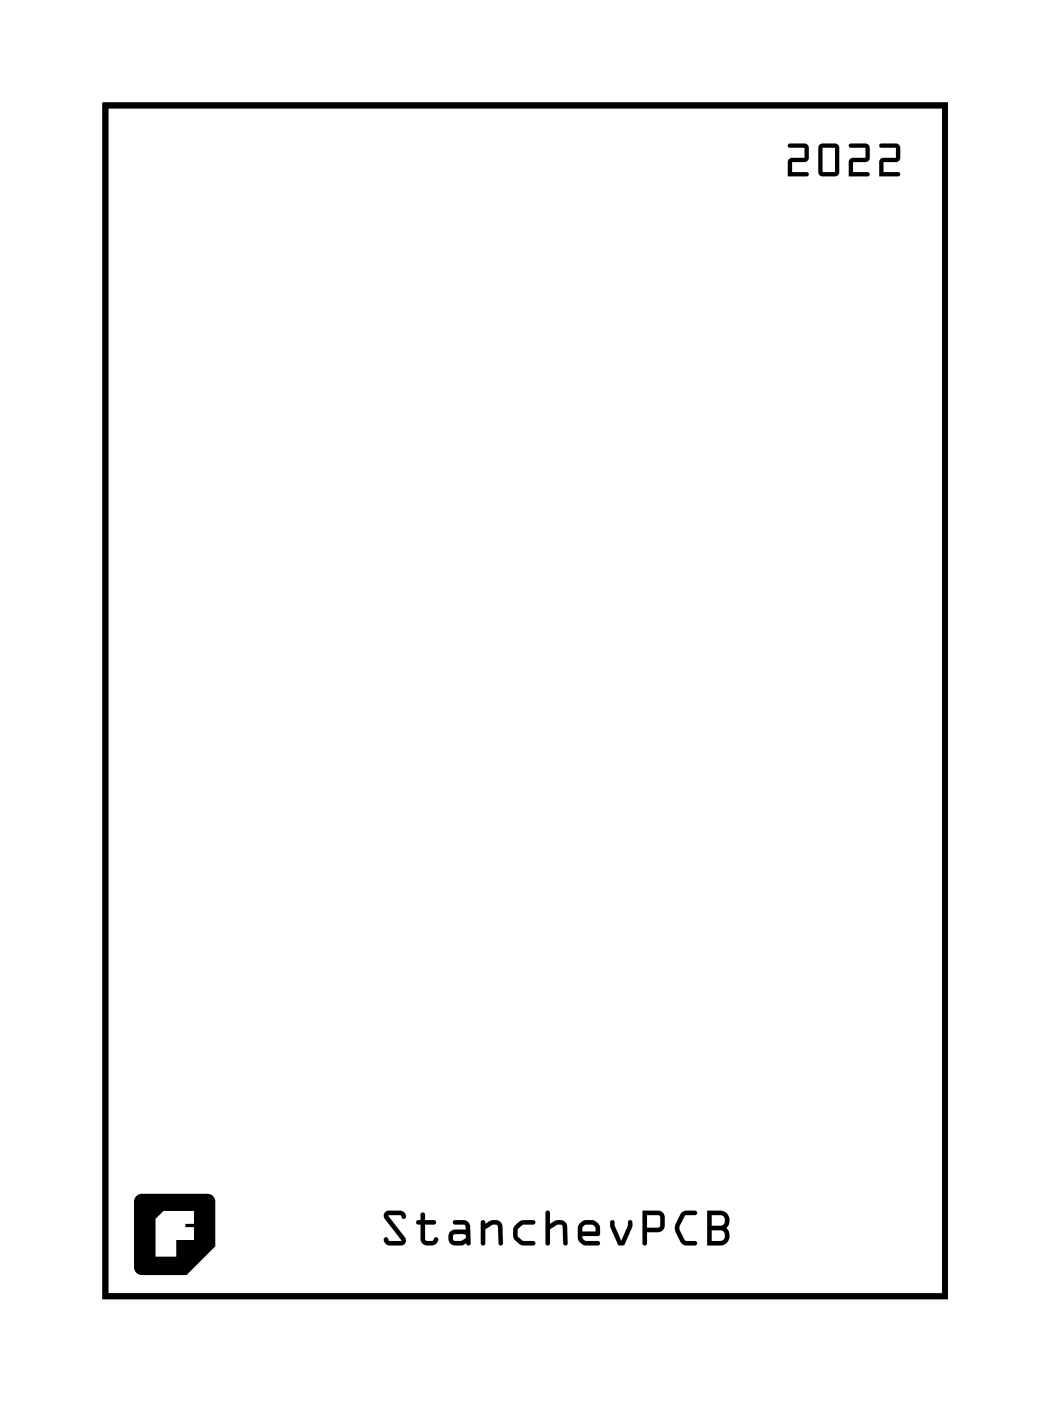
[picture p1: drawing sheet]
<svg xmlns="http://www.w3.org/2000/svg" width="36mm" height="48mm" viewBox="0 0 36 48" stroke-linecap="round" stroke-linejoin="round" font-family="sans-serif">
<path d="M3.6 3.6h29v41.1h-29z" fill="none" stroke="#000" stroke-width=".2"/>
<g fill="#000">
<path d="M27.2 5l.6-.1 .1 .1v.5l-.6 .1v.3h.6v.2h-.7v-.6l.6-.1v-.3h-.6zM27.2 5v.1h.6v.3l-.6 .1v.6h.7v-.2h-.6v-.3l.6-.1v-.5h-.1zM28.3 5l.5-.1 .2 .1v.9l-.1 .2h-.5l-.2-.1zM28.3 5l-.1 1 .2 .1h.5l.1-.2-.1-.9h-.1zM28.4 5.1v.8h.4v-.8zM28.4 5.1h.4v.8h-.4zM29.3 5l.6-.1 .1 .1v.5l-.6 .1v.3h.6v.2h-.7v-.6l.6-.1v-.3h-.6zM29.3 5v.1h.6v.3l-.6 .1v.6h.7v-.2h-.6v-.3l.6-.1v-.5h-.1zM30.4 5l.5-.1 .2 .1-.1 .5-.5 .1v.3h.5v.2h-.7l.1-.6 .5-.1v-.3h-.5zM30.4 5v.1h.5v.3l-.5 .1-.1 .6h.7v-.2h-.5v-.3l.5-.1 .1-.5h-.2z"/>
<path d="M27.2 5h.6h.1v.5l-.6 .1v.3h.6v.2h-.7v-.6l.6-.1v-.3h-.6zM28.3 5h.5h.1l.1 .9-.1 .2h-.5l-.2-.1zM28.4 5.1v.8h.4v-.8zM29.3 5h.6h.1v.5l-.6 .1v.3h.6v.2h-.7v-.6l.6-.1v-.3h-.6zM30.4 5h.5h.2l-.1 .5-.5 .1v.3h.5v.2h-.7l.1-.6 .5-.1v-.3h-.5z"/>
<path d="M3.6 3.6v41.1h29v-41.1zM3.6 3.6h29v41.1h-29z"/>
<path d="M4.7 41.3l-.1 2.4 .2 .3h1.6l1-1v-1.5l-.1-.3h-2.4zM5.6 41.8h1.1v.4h-.3v.1h.3v.5h-.6v.6h-.7v-1.3z"/>
<path d="M13.3 41.8h.5l.2 .1-.1 .2-.1-.2h-.4l.6 .8-.1 .3h-.4l-.2-.2v-.1l.1 .1h.5l-.6-.8zM13.3 41.8v.2l.6 .8h-.5l-.1-.1v.1l.2 .2h.4l.1-.3-.6-.8h.4l.1 .1 .1-.1-.2-.1zM14.5 41.8l.2 .1v.2h.3v.1h-.3v.6l.4-.1a.2 .2 0 0 1-.2 .3h-.2l-.2-.2v-.6h-.1l.1-.1zM14.5 41.9v.2l-.1 .1h.1v.5a.33 .33 0 0 0 .3 .3 .33 .33 0 0 0 .3-.2l-.1-.1-.1 .1h-.2v-.6h.3v-.1h-.3v-.2zM15.6 42.1h.5l.1 .2v.6h-.1l-.4 .1a.28 .28 0 0 1-.2-.3 .28 .28 0 0 1 .2-.3h.4v-.1l-.4-.1zM15.7 42.1v.1l.4 .1v.1h-.4a.28 .28 0 0 0-.2 .3 .28 .28 0 0 0 .2 .3l.4-.1h.1v-.6l-.1-.2zM15.7 42.6v.2l.4-.1-.1-.1zM15.7 42.6h.3l.1 .1-.4 .1zM16.6 42.1h.1v.1a.34 .34 0 0 1 .6 .1v.6h-.1v-.6l-.2-.1-.3 .2v.5l-.1 .1zM16.6 42.1v.9l.1-.1v-.5l.3-.2 .2 .1v.6h.1v-.6a.3 .3 0 0 0-.4-.2l-.2 .1v-.1zM17.8 42.3l.2-.2h.5l-.1 .1-.4 .1-.1 .1v.3l.1 .1h.4l.1 .1h-.6a.44 .44 0 0 1-.1-.6zM17.8 42.3l-.1 .1 .1 .4 .2 .2 .5-.1-.1-.1h-.4l-.1-.2v-.2l.1-.2h.4l.1-.1h-.5zM18.8 41.8h.2v.4a.34 .34 0 0 1 .6 .1v.6h-.2v-.6l-.2-.1-.2 .2v.5h-.2zM18.8 41.8v1.1h.2v-.5l.3-.2 .1 .1v.6h.2v-.6a.3 .3 0 0 0-.5-.2l-.1 .1v-.4zM20 42.2l.2-.1 .4 .1 .1 .4-.6 .1 .1 .1h.5v.1l-.5 .1-.2-.1-.1-.2zM20 42.2l-.1 .5 .1 .2 .2 .1 .5-.1v-.1h-.5l-.1-.1 .6-.1-.1-.4-.4-.1zM20.1 42.3v.2h.5l-.1-.2zM20.1 42.3h.4l.1 .2h-.5zM21.1 42.1h.1l.2 .7 .3-.7h.1v.2l-.3 .7-.2-.1-.2-.6zM21.1 42.1v.2l.2 .6 .2 .1 .3-.7v-.2h-.1l-.3 .7-.2-.7zM22.2 41.8h.6l.1 .2v.4l-.6 .1v.4l-.1 .1v-.1zM22.2 41.8v1.1v.1l.1-.1v-.4l.6-.1v-.4l-.1-.2zM22.3 41.9v.5l.5-.1v-.4zM22.3 41.9h.5v.4l-.5 .1zM23.5 41.8h.2h.4l-.1 .1h-.4l-.2 .5 .2 .4h.4v.2l-.4-.1-.3-.4v-.2zM23.5 41.8l-.2 .4a.71 .71 0 0 0 .3 .8h.4l.1-.1-.5-.1-.1-.3v-.2l.1-.4h.4l.1-.1h-.4zM24.4 41.8h.6l.1 .2v.4l.1 .3-.2 .2-.6 .1zM24.4 41.8v1.2h.5a.35 .35 0 0 0 .3-.3 .35 .35 0 0 0-.1-.3 .35 .35 0 0 0 .1-.4 .35 .35 0 0 0-.3-.2zM24.6 42.4v.4h.3a.19 .19 0 0 0 .1-.2 .19 .19 0 0 0-.1-.2zM24.6 42.4h.3a.19 .19 0 0 1 .1 .2 .19 .19 0 0 1-.1 .2h-.3zM24.6 41.9v.4h.3a.18 .18 0 0 0 .1-.2 .18 .18 0 0 0-.1-.2zM24.6 41.9h.3a.19 .19 0 0 1 .1 .2 .19 .19 0 0 1-.1 .2h-.3z"/>
<path d="M13.3 41.8h.5l.2 .1-.1 .1-.1-.1h-.4l.6 .8-.1 .3h-.4l-.2-.2v-.1l.1 .1h.5l-.6-.8zM14.5 41.9h.2v.2h.3v.1h-.3v.6l.4-.1a.31 .31 0 0 1-.3 .3 .31 .31 0 0 1-.3-.3v-.5h-.1l.1-.1zM15.6 42.1h.5l.1 .2v.6h-.1l-.4 .1a.28 .28 0 0 1-.2-.3 .28 .28 0 0 1 .2-.3h.4v-.1l-.4-.1zM15.7 42.6v.2l.4-.1-.1-.1zM16.6 42.1h.1v.1a.33 .33 0 0 1 .4-.1 .33 .33 0 0 1 .2 .2v.6h-.1v-.6l-.2-.1-.3 .2v.5l-.1 .1zM17.8 42.3l.2-.2h.5l-.1 .1-.4 .1-.1 .1v.3l.1 .1 .5 .1-.1 .1h-.3a.43 .43 0 0 1-.3-.7zM18.8 41.8h.2v.4a.33 .33 0 0 1 .3-.1 .33 .33 0 0 1 .3 .2v.6h-.2v-.6l-.1-.1-.3 .2v.5h-.2zM20 42.2l.2-.1 .4 .1 .1 .4-.6 .1 .1 .1h.5v.1l-.5 .1-.2-.1-.1-.2zM20.1 42.3v.2h.5l-.1-.2zM21.1 42.1h.1l.2 .7 .3-.7h.1v.2l-.3 .7-.2-.1-.2-.6zM22.2 41.8h.6l.1 .2v.4l-.6 .1v.4l-.1 .1v-.1zM22.3 41.9v.5l.5-.1v-.4zM23.5 41.8h.2h.3v.1h-.4l-.2 .5 .2 .4h.4v.1v.1a.55 .55 0 0 1-.7-.6zM24.4 41.8h.6l.1 .2 .1 .1a.31 .31 0 0 0 0 .5l-.1 .2-.1 .1-.6 .1zM24.6 42.4v.4h.3a.19 .19 0 0 0 .1-.2 .19 .19 0 0 0-.1-.2zM24.6 41.9v.4h.3a.19 .19 0 0 0 .1-.2 .19 .19 0 0 0-.1-.2z"/>
</g>
<circle cx="27.3" cy="28.9" r=".35" fill="#fff"/>
<circle cx="27.3" cy="28.9" r=".35" fill="none" stroke="#fff" stroke-width=".55"/>
<circle cx="6.9" cy="28.9" r=".35" fill="#fff"/>
<circle cx="6.9" cy="28.9" r=".35" fill="none" stroke="#fff" stroke-width=".55"/>
<circle cx="28.6" cy="30.1" r=".35" fill="#fff"/>
<circle cx="28.6" cy="30.1" r=".35" fill="none" stroke="#fff" stroke-width=".55"/>
<circle cx="15.8" cy="30.2" r=".35" fill="#fff"/>
<circle cx="15.8" cy="30.2" r=".35" fill="none" stroke="#fff" stroke-width=".55"/>
<circle cx="24.7" cy="27.6" r=".35" fill="#fff"/>
<circle cx="24.7" cy="27.6" r=".35" fill="none" stroke="#fff" stroke-width=".55"/>
<circle cx="24.7" cy="35.2" r=".35" fill="#fff"/>
<circle cx="24.7" cy="35.2" r=".35" fill="none" stroke="#fff" stroke-width=".55"/>
<path d="M12.6 30.7h1.4v1.4h-1.4z" fill="#fff"/>
<path d="M12.6 30.7h1.4v1.4h-1.4z" fill="none" stroke="#fff" stroke-width=".76" stroke-linecap="butt"/>
<circle cx="13.3" cy="31.4" r=".7" fill="#fff"/>
<circle cx="13.3" cy="31.4" r=".7" fill="none" stroke="#fff" stroke-width=".76" stroke-linecap="butt"/>
<circle cx="5.7" cy="31.4" r=".7" fill="#fff"/>
<circle cx="5.7" cy="31.4" r=".7" fill="none" stroke="#fff" stroke-width=".76" stroke-linecap="butt"/>
<circle cx="13.3" cy="33.9" r=".7" fill="#fff"/>
<circle cx="13.3" cy="33.9" r=".7" fill="none" stroke="#fff" stroke-width=".76" stroke-linecap="butt"/>
<circle cx="5.7" cy="33.9" r=".7" fill="#fff"/>
<circle cx="5.7" cy="33.9" r=".7" fill="none" stroke="#fff" stroke-width=".76" stroke-linecap="butt"/>
<circle cx="13.3" cy="36.5" r=".7" fill="#fff"/>
<circle cx="13.3" cy="36.5" r=".7" fill="none" stroke="#fff" stroke-width=".76" stroke-linecap="butt"/>
<circle cx="5.7" cy="36.5" r=".7" fill="#fff"/>
<circle cx="5.7" cy="36.5" r=".7" fill="none" stroke="#fff" stroke-width=".76" stroke-linecap="butt"/>
<circle cx="13.3" cy="39" r=".7" fill="#fff"/>
<circle cx="13.3" cy="39" r=".7" fill="none" stroke="#fff" stroke-width=".76" stroke-linecap="butt"/>
<circle cx="5.7" cy="39" r=".7" fill="#fff"/>
<circle cx="5.7" cy="39" r=".7" fill="none" stroke="#fff" stroke-width=".76" stroke-linecap="butt"/>
<circle cx="28.6" cy="26.3" r=".7" fill="#fff"/>
<circle cx="28.6" cy="26.3" r=".7" fill="none" stroke="#fff" stroke-width=".76" stroke-linecap="butt"/>
<circle cx="28.6" cy="16.2" r=".7" fill="#fff"/>
<circle cx="28.6" cy="16.2" r=".7" fill="none" stroke="#fff" stroke-width=".76" stroke-linecap="butt"/>
<circle cx="23.5" cy="26.3" r=".7" fill="#fff"/>
<circle cx="23.5" cy="26.3" r=".7" fill="none" stroke="#fff" stroke-width=".76" stroke-linecap="butt"/>
<circle cx="23.5" cy="16.2" r=".7" fill="#fff"/>
<circle cx="23.5" cy="16.2" r=".7" fill="none" stroke="#fff" stroke-width=".76" stroke-linecap="butt"/>
<path d="M11.4 24.4h1.3v1.4h-1.3z" fill="#fff"/>
<path d="M11.4 24.4h1.3v1.4h-1.3z" fill="none" stroke="#fff" stroke-width=".76" stroke-linecap="butt"/>
<circle cx="12" cy="25.1" r=".7" fill="#fff"/>
<circle cx="12" cy="25.1" r=".7" fill="none" stroke="#fff" stroke-width=".76" stroke-linecap="butt"/>
<circle cx="14.6" cy="25.1" r=".7" fill="#fff"/>
<circle cx="14.6" cy="25.1" r=".7" fill="none" stroke="#fff" stroke-width=".76" stroke-linecap="butt"/>
<path d="M29.1 33.2h1.4v1.4h-1.4z" fill="#fff"/>
<path d="M29.1 33.2h1.4v1.4h-1.4z" fill="none" stroke="#fff" stroke-width=".76" stroke-linecap="butt"/>
<circle cx="29.8" cy="33.9" r=".7" fill="#fff"/>
<circle cx="29.8" cy="33.9" r=".7" fill="none" stroke="#fff" stroke-width=".76" stroke-linecap="butt"/>
<circle cx="29.8" cy="36.5" r=".7" fill="#fff"/>
<circle cx="29.8" cy="36.5" r=".7" fill="none" stroke="#fff" stroke-width=".76" stroke-linecap="butt"/>
<circle cx="18.4" cy="26.3" r=".7" fill="#fff"/>
<circle cx="18.4" cy="26.3" r=".7" fill="none" stroke="#fff" stroke-width=".76" stroke-linecap="butt"/>
<circle cx="18.4" cy="16.2" r=".7" fill="#fff"/>
<circle cx="18.4" cy="16.2" r=".7" fill="none" stroke="#fff" stroke-width=".76" stroke-linecap="butt"/>
<circle cx="10.8" cy="18.7" r=".6" fill="#fff"/>
<circle cx="10.8" cy="18.7" r=".6" fill="none" stroke="#fff" stroke-width=".65" stroke-linecap="butt"/>
<path d="M10.2 18.1h1.2v1.2h-1.2z" fill="#fff"/>
<path d="M10.2 18.1h1.2v1.2h-1.2z" fill="none" stroke="#fff" stroke-width=".65" stroke-linecap="butt"/>
<circle cx="10.8" cy="16.2" r=".6" fill="#fff"/>
<circle cx="10.8" cy="16.2" r=".6" fill="none" stroke="#fff" stroke-width=".65" stroke-linecap="butt"/>
<circle cx="17.1" cy="37.8" r=".7" fill="#fff"/>
<circle cx="17.1" cy="37.8" r=".7" fill="none" stroke="#fff" stroke-width=".76" stroke-linecap="butt"/>
<circle cx="23.6" cy="37.8" r=".7" fill="#fff"/>
<circle cx="23.6" cy="37.8" r=".7" fill="none" stroke="#fff" stroke-width=".76" stroke-linecap="butt"/>
<circle cx="17.1" cy="33.3" r=".7" fill="#fff"/>
<circle cx="17.1" cy="33.3" r=".7" fill="none" stroke="#fff" stroke-width=".76" stroke-linecap="butt"/>
<circle cx="23.6" cy="33.3" r=".7" fill="#fff"/>
<circle cx="23.6" cy="33.3" r=".7" fill="none" stroke="#fff" stroke-width=".76" stroke-linecap="butt"/>
<path d="M22.7 11.6h1.6v1.5h-1.6z" fill="#fff"/>
<path d="M22.7 11.6h1.6v1.5h-1.6z" fill="none" stroke="#fff" stroke-width=".76" stroke-linecap="butt"/>
<circle cx="23.5" cy="12.4" r=".79" fill="#fff"/>
<circle cx="23.5" cy="12.4" r=".79" fill="none" stroke="#fff" stroke-width=".76" stroke-linecap="butt"/>
<circle cx="23.5" cy="9.8" r=".79" fill="#fff"/>
<circle cx="23.5" cy="9.8" r=".79" fill="none" stroke="#fff" stroke-width=".76" stroke-linecap="butt"/>
<circle cx="23.5" cy="7.3" r=".79" fill="#fff"/>
<circle cx="23.5" cy="7.3" r=".79" fill="none" stroke="#fff" stroke-width=".76" stroke-linecap="butt"/>
<path d="M16.4 9.1h1.4v1.4h-1.4z" fill="#fff"/>
<path d="M16.4 9.1h1.4v1.4h-1.4z" fill="none" stroke="#fff" stroke-width=".76" stroke-linecap="butt"/>
<circle cx="17.1" cy="9.8" r=".7" fill="#fff"/>
<circle cx="17.1" cy="9.8" r=".7" fill="none" stroke="#fff" stroke-width=".76" stroke-linecap="butt"/>
<circle cx="17.1" cy="12.4" r=".7" fill="#fff"/>
<circle cx="17.1" cy="12.4" r=".7" fill="none" stroke="#fff" stroke-width=".76" stroke-linecap="butt"/>
<path d="M10.1 9.1h1.4v1.4h-1.4z" fill="#fff"/>
<path d="M10.1 9.1h1.4v1.4h-1.4z" fill="none" stroke="#fff" stroke-width=".76" stroke-linecap="butt"/>
<circle cx="10.8" cy="9.8" r=".7" fill="#fff"/>
<circle cx="10.8" cy="9.8" r=".7" fill="none" stroke="#fff" stroke-width=".76" stroke-linecap="butt"/>
<circle cx="10.8" cy="12.4" r=".7" fill="#fff"/>
<circle cx="10.8" cy="12.4" r=".7" fill="none" stroke="#fff" stroke-width=".76" stroke-linecap="butt"/>
<path d="M29.1 9.1h1.5v1.5h-1.5z" fill="#fff"/>
<path d="M29.1 9.1h1.5v1.5h-1.5z" fill="none" stroke="#fff" stroke-width=".76" stroke-linecap="butt"/>
<circle cx="29.8" cy="9.8" r=".74" fill="#fff"/>
<circle cx="29.8" cy="9.8" r=".74" fill="none" stroke="#fff" stroke-width=".76" stroke-linecap="butt"/>
<circle cx="29.8" cy="12.4" r=".74" fill="#fff"/>
<circle cx="29.8" cy="12.4" r=".74" fill="none" stroke="#fff" stroke-width=".76" stroke-linecap="butt"/>
<circle cx="20.9" cy="31.4" r=".35" fill="#fff"/>
<circle cx="20.9" cy="31.4" r=".35" fill="none" stroke="#fff" stroke-width=".55"/>
<circle cx="20.9" cy="35.2" r=".35" fill="#fff"/>
<circle cx="20.9" cy="35.2" r=".35" fill="none" stroke="#fff" stroke-width=".55"/>
</svg>
